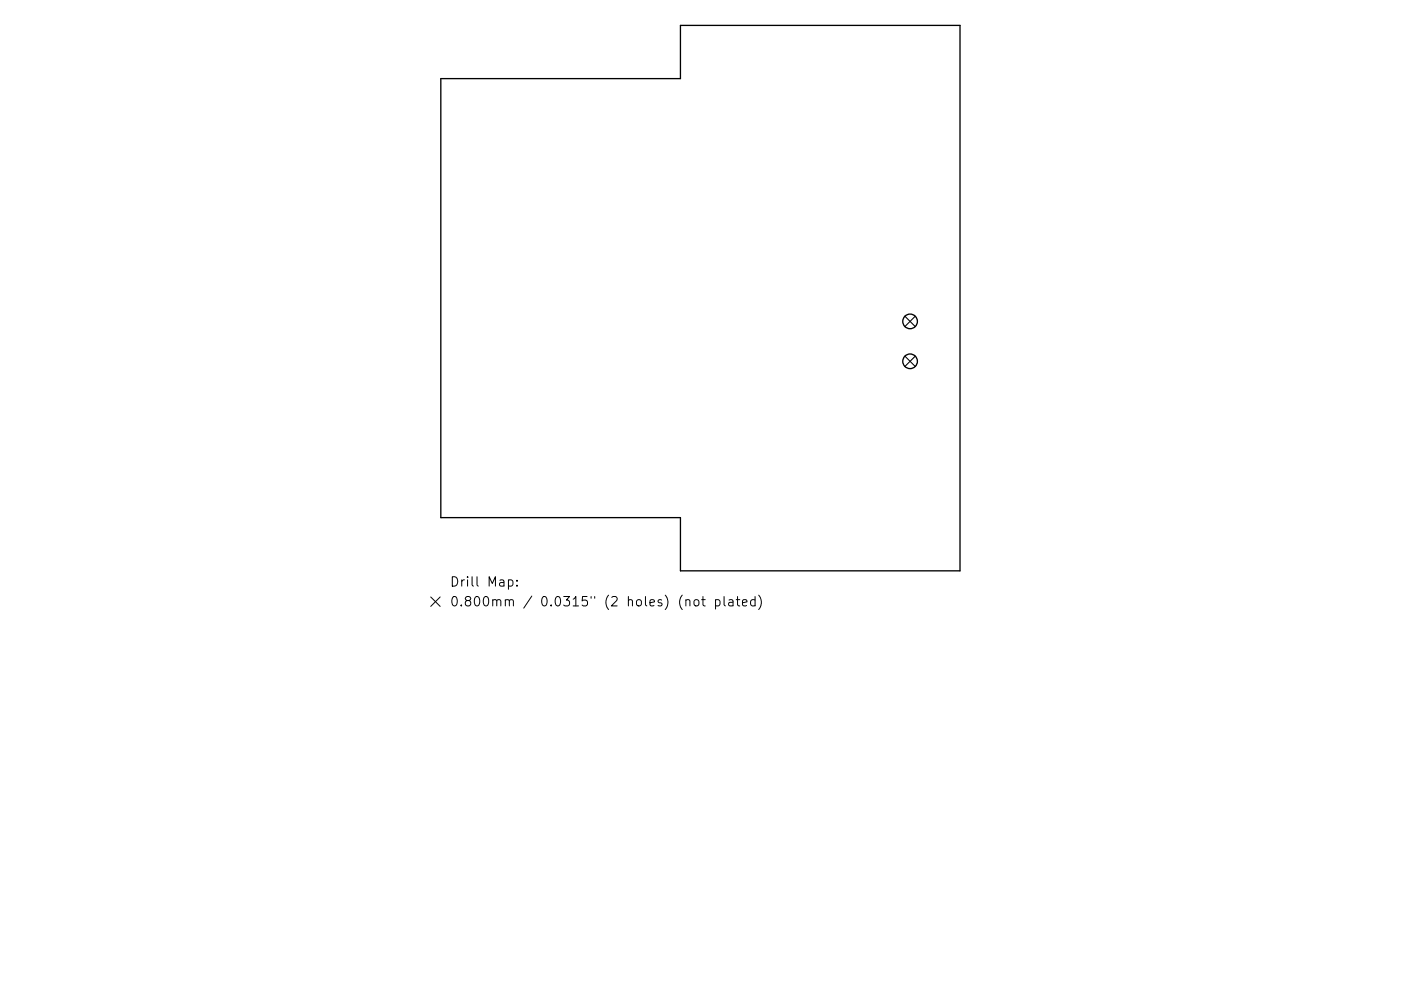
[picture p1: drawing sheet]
<svg xmlns="http://www.w3.org/2000/svg" width="297mm" height="210mm" viewBox="0 0 297 210" stroke-linecap="round" stroke-linejoin="round" font-family="sans-serif">
<defs><g id="words">
<g font-size="2.8">
<text x="95.3" y="124.5">Drill Map:</text>
<text x="95.3" y="128.7">0.800mm / 0.0315&quot; (2 holes) (not plated)</text>
</g>
</g></defs>
<g fill="none" stroke="#000" stroke-width=".28">
<path d="M93.5 16.7h50.8v-11.3h59.2v115.7h-59.2v-11.3h-50.8z"/>
<circle cx="193" cy="68.2" r="1.55"/>
<circle cx="193" cy="76.7" r="1.55"/>
</g>
<path d="M191.8 67.1l2.3 2.2M191.8 75.5l2.3 2.3M194.1 67.1l-2.3 2.2M194.1 75.5l-2.3 2.3" fill="none" stroke="#000" stroke-width=".23"/>
<g fill="none" stroke="#000" stroke-width=".21">
<path d="M91.3 126.7l2 2M93.3 126.7l-2 2M107.8 123.1l.6-.1 .4 .4v.6l-.2 .3h-.8M109.6 124.2v.2M109.6 123.1v.2M145.4 127.4l.3-.2 .5 .1 .1 1.3M147.2 127.4l.3-.2a.54 .54 0 0 1 .7 .4v.6a.54 .54 0 0 1-.5 .4 .54 .54 0 0 1-.6-.4zM148.8 127.2h.7M149 126.6v1.7l.1 .2 .4 .1M151.7 127.3l.6-.1 .4 .4v.6l-.2 .3h-.8M151.7 127.2v2M153.5 126.6v1.7l.3 .3"/>
<path d="M154.6 127.3h.7l.1 1.3M155.4 127.7l-.6 .1a.39 .39 0 0 0-.3 .4 .39 .39 0 0 0 .3 .4l.6-.1M156.1 127.2h.8M156.4 126.6v1.7l.1 .2 .4 .1M157.4 127.9l1-.2-.1-.4-.6-.1-.3 .3 .1 1h.8M160.1 127.3l-.6-.1-.4 .4v.6l.2 .3h.8M160.1 126.6v2M160.9 126.3a2.29 2.29 0 0 1 0 3"/>
</g>
<use href="#words"/>
</svg>
